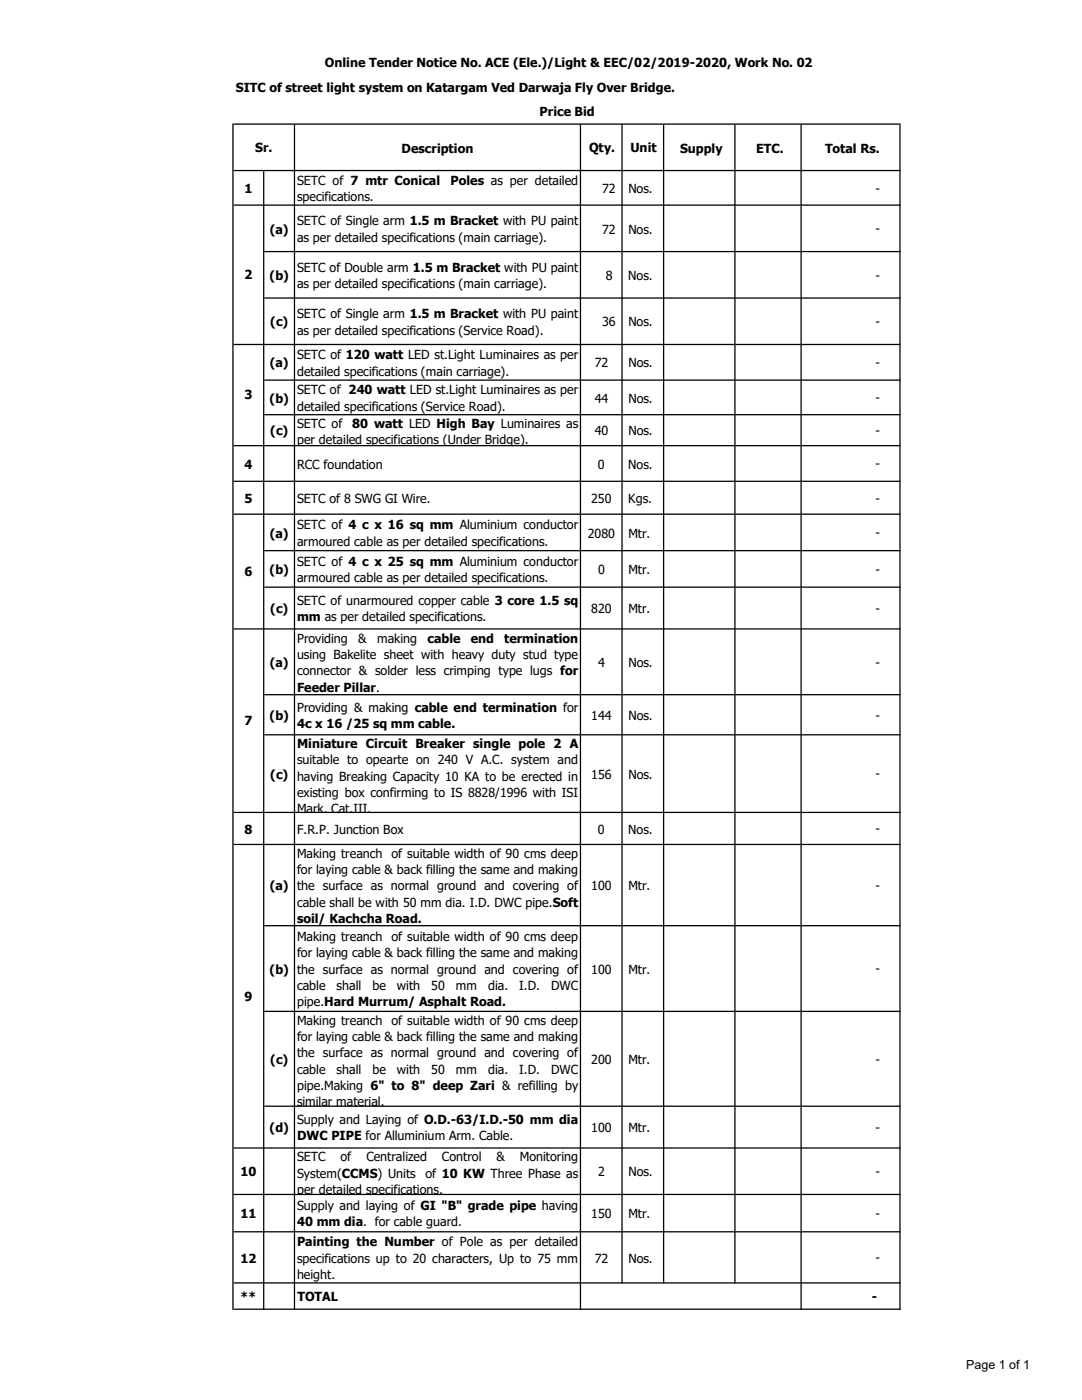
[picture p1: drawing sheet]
<svg xmlns="http://www.w3.org/2000/svg" width="216mm" height="279mm" viewBox="0 0 216 279" stroke-linecap="round" stroke-linejoin="round" font-family="sans-serif">
<defs><g id="words">
<g font-size="2.5">
<text x="64.8" y="13.4">Online Tender Notice No. ACE (Ele.)/Light &amp; EEC/02/2019-2020, Work No. 02</text>
<text x="47.1" y="18.3">SITC of street light system on Katargam Ved Darwaja Fly Over Bridge.</text>
<text x="107.7" y="23.2">Price Bid</text>
<text x="50.9" y="30.3">Sr.</text>
<text x="80.1" y="30.4">Description</text>
<text x="117.6" y="30.4">Qty.</text>
<text x="125.8" y="30.4">Unit</text>
<text x="135.7" y="30.4">Supply</text>
<text x="150.9" y="30.4">ETC.</text>
<text x="164.6" y="30.4">Total Rs.</text>
<text x="48.8" y="38.5">1</text>
<text x="59.3" y="36.9">SETC of 7 mtr Conical</text>
<text x="59.3" y="40.1">specifications.</text>
<text x="89.9" y="36.9">Poles as per detailed</text>
<text x="120.1" y="38.5">72</text>
<text x="125.4" y="38.5">Nos.</text>
<text x="174.7" y="38.5">-</text>
<text x="53.8" y="46.6">(a)</text>
<text x="59.3" y="45">SETC of Single arm 1.5 m Bracket with PU paint</text>
<text x="120.1" y="46.6">72</text>
<text x="125.4" y="46.6">Nos.</text>
<text x="174.7" y="46.6">-</text>
<text x="59.3" y="48.2">as per detailed specifications (main carriage).</text>
<text x="48.8" y="55.7">2</text>
<text x="53.8" y="55.9">(b)</text>
<text x="59.3" y="54.2">SETC of Double arm 1.5 m Bracket with PU paint</text>
<text x="59.3" y="57.5">as per detailed specifications (main carriage).</text>
<text x="120.9" y="55.9">8</text>
<text x="125.4" y="55.9">Nos.</text>
<text x="174.7" y="55.8">-</text>
<text x="53.9" y="65.2">(c)</text>
<text x="59.3" y="63.5">SETC of Single arm 1.5 m Bracket with PU paint</text>
<text x="120.1" y="65.2">36</text>
<text x="125.4" y="65.2">Nos.</text>
<text x="174.7" y="65.1">-</text>
<text x="59.3" y="66.8">as per detailed specifications (Service Road).</text>
<text x="59.3" y="71.7">SETC of 120 watt LED st.Light Luminaires as per</text>
<text x="53.8" y="73.3">(a)</text>
<text x="59.3" y="75">detailed specifications (main carriage).</text>
<text x="118.7" y="73.3">72</text>
<text x="125.4" y="73.3">Nos.</text>
<text x="174.7" y="73.3">-</text>
<text x="48.8" y="79.7">3</text>
<text x="53.8" y="80.3">(b)</text>
<text x="59.3" y="78.7">SETC of 240 watt LED st.Light Luminaires as per</text>
<text x="59.3" y="82">detailed specifications (Service Road).</text>
<text x="118.7" y="80.3">44</text>
<text x="125.4" y="80.3">Nos.</text>
<text x="174.7" y="80.3">-</text>
<text x="53.9" y="86.9">(c)</text>
<text x="59.3" y="85.4">SETC of</text>
<text x="59.3" y="88.7">per detailed specifications (Under Bridge).</text>
<text x="70.3" y="85.4">80 watt LED High Bay Luminaires as</text>
<text x="118.7" y="86.9">40</text>
<text x="125.4" y="86.9">Nos.</text>
<text x="174.7" y="86.8">-</text>
<text x="48.8" y="93.5">4</text>
<text x="59.3" y="93.5">RCC foundation</text>
<text x="119.3" y="93.5">0</text>
<text x="125.4" y="93.5">Nos.</text>
<text x="174.7" y="93.5">-</text>
<text x="48.8" y="100.4">5</text>
<text x="59.3" y="100.4">SETC of 8 SWG GI Wire.</text>
<text x="118" y="100.4">250</text>
<text x="125.4" y="100.4">Kgs.</text>
<text x="174.7" y="100.3">-</text>
<text x="53.8" y="107.3">(a)</text>
<text x="59.3" y="105.7">SETC of 4 c x 16 sq mm Aluminium conductor</text>
<text x="117.3" y="107.3">2080</text>
<text x="125.4" y="107.3">Mtr.</text>
<text x="174.7" y="107.2">-</text>
<text x="59.3" y="108.9">armoured cable as per detailed specifications.</text>
<text x="59.3" y="112.9">SETC of 4 c x 25 sq mm Aluminium conductor</text>
<text x="48.8" y="114.9">6</text>
<text x="53.8" y="114.6">(b)</text>
<text x="59.3" y="116.2">armoured cable as per detailed specifications.</text>
<text x="119.3" y="114.6">0</text>
<text x="125.4" y="114.6">Mtr.</text>
<text x="174.7" y="114.5">-</text>
<text x="53.9" y="122.4">(c)</text>
<text x="59.3" y="120.7">SETC of unarmoured copper cable 3 core 1.5 sq</text>
<text x="59.3" y="124">mm as per detailed specifications.</text>
<text x="118" y="122.4">820</text>
<text x="125.4" y="122.4">Mtr.</text>
<text x="174.7" y="122.3">-</text>
<text x="59.3" y="128.2">Providing</text>
<text x="59.3" y="131.5">using Bakelite sheet with heavy duty stud type</text>
<text x="71.5" y="128.2">&amp;</text>
<text x="75.3" y="128.2">making</text>
<text x="85.3" y="128.2">cable</text>
<text x="93.9" y="128.2">end</text>
<text x="100.6" y="128.2">termination</text>
<text x="53.8" y="133.1">(a)</text>
<text x="59.3" y="134.7">connector &amp; solder less crimping type lugs for</text>
<text x="119.3" y="133.1">4</text>
<text x="125.4" y="133.1">Nos.</text>
<text x="174.7" y="133.1">-</text>
<text x="53.8" y="143.7">(b)</text>
<text x="59.3" y="138">Feeder Pillar.</text>
<text x="59.3" y="142">Providing &amp; making cable end termination for</text>
<text x="118" y="143.7">144</text>
<text x="125.4" y="143.7">Nos.</text>
<text x="174.7" y="143.6">-</text>
<text x="48.8" y="144.7">7</text>
<text x="59.3" y="145.3">4c x 16 /25 sq mm cable.</text>
<text x="59.3" y="149.3">Miniature Circuit Breaker single pole 2 A</text>
<text x="53.9" y="155.4">(c)</text>
<text x="59.3" y="152.6">suitable to opearte on 240 V A.C. system and</text>
<text x="59.3" y="155.8">having Breaking Capacity 10 KA to be erected in</text>
<text x="118" y="155.4">156</text>
<text x="125.4" y="155.4">Nos.</text>
<text x="174.7" y="155.4">-</text>
<text x="59.3" y="159.1">existing box confirming to IS 8828/1996 with ISI</text>
<text x="48.8" y="166.4">8</text>
<text x="59.3" y="162.3">Mark. Cat.III.</text>
<text x="59.3" y="166.4">F.R.P. Junction Box</text>
<text x="119.3" y="166.4">0</text>
<text x="125.4" y="166.4">Nos.</text>
<text x="174.7" y="166.3">-</text>
<text x="59.3" y="171.2">Making treanch</text>
<text x="78.1" y="171.2">of suitable width of 90 cms deep</text>
<text x="53.8" y="177.7">(a)</text>
<text x="59.3" y="174.5">for laying cable &amp; back filling the same and making</text>
<text x="59.3" y="177.7">the surface as normal ground and covering of</text>
<text x="118" y="177.7">100</text>
<text x="125.4" y="177.7">Mtr.</text>
<text x="174.7" y="177.6">-</text>
<text x="59.3" y="181">cable shall be with 50 mm dia. I.D. DWC pipe.Soft</text>
<text x="59.3" y="184.2">soil/ Kachcha Road.</text>
<text x="59.3" y="187.8">Making treanch</text>
<text x="59.3" y="191.1">for laying cable &amp; back filling the same and making</text>
<text x="78.1" y="187.8">of suitable width of 90 cms deep</text>
<text x="53.8" y="194.3">(b)</text>
<text x="59.3" y="194.3">the surface as normal ground and covering of</text>
<text x="59.3" y="197.6">cable</text>
<text x="67.2" y="197.6">shall</text>
<text x="74.3" y="197.6">be</text>
<text x="79.2" y="197.6">with</text>
<text x="86.1" y="197.6">50</text>
<text x="91" y="197.6">mm</text>
<text x="97.4" y="197.6">dia.</text>
<text x="103.6" y="197.6">I.D.</text>
<text x="110" y="197.6">DWC</text>
<text x="118" y="194.3">100</text>
<text x="125.4" y="194.3">Mtr.</text>
<text x="174.7" y="194.3">-</text>
<text x="48.8" y="199.7">9</text>
<text x="59.3" y="200.8">pipe.Hard Murrum/ Asphalt Road.</text>
<text x="59.3" y="204.5">Making treanch</text>
<text x="59.3" y="207.8">for laying cable &amp; back filling the same and making</text>
<text x="78.1" y="204.5">of suitable width of 90 cms deep</text>
<text x="53.9" y="212.3">(c)</text>
<text x="59.3" y="211">the surface as normal ground and covering of</text>
<text x="59.3" y="214.3">cable</text>
<text x="67.2" y="214.3">shall</text>
<text x="74.3" y="214.3">be</text>
<text x="79.2" y="214.3">with</text>
<text x="86.1" y="214.3">50</text>
<text x="91" y="214.3">mm</text>
<text x="97.4" y="214.3">dia.</text>
<text x="103.6" y="214.3">I.D.</text>
<text x="110" y="214.3">DWC</text>
<text x="118" y="212.3">200</text>
<text x="125.4" y="212.3">Mtr.</text>
<text x="174.7" y="212.3">-</text>
<text x="59.3" y="217.6">pipe.Making 6&quot; to 8&quot; deep Zari &amp; refilling by</text>
<text x="59.3" y="220.8">similar material.</text>
<text x="53.8" y="226">(d)</text>
<text x="59.3" y="224.3">Supply and Laying of O.D.-63/I.D.-50 mm dia</text>
<text x="59.3" y="227.6">DWC PIPE for Alluminium Arm. Cable.</text>
<text x="118" y="226">100</text>
<text x="125.4" y="226">Mtr.</text>
<text x="174.7" y="225.9">-</text>
<text x="59.3" y="231.8">SETC</text>
<text x="67.9" y="231.8">of</text>
<text x="73.1" y="231.8">Centralized</text>
<text x="88.2" y="231.8">Control</text>
<text x="99.1" y="231.8">&amp;</text>
<text x="103.7" y="231.8">Monitoring</text>
<text x="48" y="234.8">10</text>
<text x="59.3" y="235">System(CCMS) Units</text>
<text x="59.3" y="238.3">per detailed specifications.</text>
<text x="84.9" y="235">of 10 KW Three Phase as</text>
<text x="119.3" y="234.8">2</text>
<text x="125.4" y="234.8">Nos.</text>
<text x="174.7" y="234.7">-</text>
<text x="48" y="243.1">11</text>
<text x="59.3" y="241.5">Supply and laying of GI &quot;B&quot; grade pipe having</text>
<text x="59.3" y="244.8">40 mm dia. for cable guard.</text>
<text x="118" y="243.1">150</text>
<text x="125.4" y="243.1">Mtr.</text>
<text x="174.7" y="243.1">-</text>
<text x="48" y="252">12</text>
<text x="59.3" y="248.7">Painting the Number of Pole as per detailed</text>
<text x="59.3" y="252">specifications up to 20 characters, Up to 75 mm</text>
<text x="118.7" y="252">72</text>
<text x="125.4" y="252">Nos.</text>
<text x="174.7" y="251.9">-</text>
<text x="59.3" y="255.2">height.</text>
<text x="48" y="259.7">**</text>
<text x="59.4" y="259.7">TOTAL</text>
<text x="174" y="259.6">-</text>
<text x="192.8" y="273.2">Page 1 of 1</text>
</g>
</g></defs>
<g fill="#000">
<path d="M46.4 24.6h.2v236.8h-.2zM58.6 24.9h.3v236.5h-.3zM115.7 24.9h.3v236.5h-.3zM124 24.9h.2v231.3h-.2zM132.3 24.9h.2v231.3h-.2zM146.5 24.9h.3v231.3h-.3zM159.7 24.9h.3v236.5h-.3zM179.5 24.9h.2v236.5h-.2zM52.5 34.2h.2v227.2h-.2z" fill-rule="evenodd"/>
<path d="M46.6 24.6h133.1v.3h-133.1zM46.6 33.9h133.1v.3h-133.1zM46.6 40.8h133.1v.3h-133.1zM52.7 50.1h127v.2h-127zM52.7 59.4h127v.2h-127zM46.6 68.6h133.1v.3h-133.1zM52.7 75.7h127v.3h-127zM52.7 82.6h127v.3h-127zM46.6 88.8h133.1v.3h-133.1zM46.6 95.9h133.1v.3h-133.1zM46.6 102.5h133.1v.2h-133.1zM52.7 109.8h127v.2h-127zM52.7 117.1h127v.2h-127zM46.6 125.4h133.1v.2h-133.1zM52.7 138.5h127v.3h-127zM52.7 146.5h127v.3h-127zM46.6 162h133.1v.3h-133.1zM46.6 168.4h133.1v.3h-133.1zM52.7 184.6h127v.3h-127zM52.7 201.7h127v.3h-127zM52.7 220.6h127v.3h-127zM46.6 229h133.1v.2h-133.1zM46.6 238.3h133.1v.2h-133.1zM46.6 245.7h133.1v.3h-133.1zM46.6 255.9h133.1v.3h-133.1zM46.6 261.2h133.1v.2h-133.1z" fill-rule="evenodd"/>
</g>
<use href="#words"/>
</svg>
